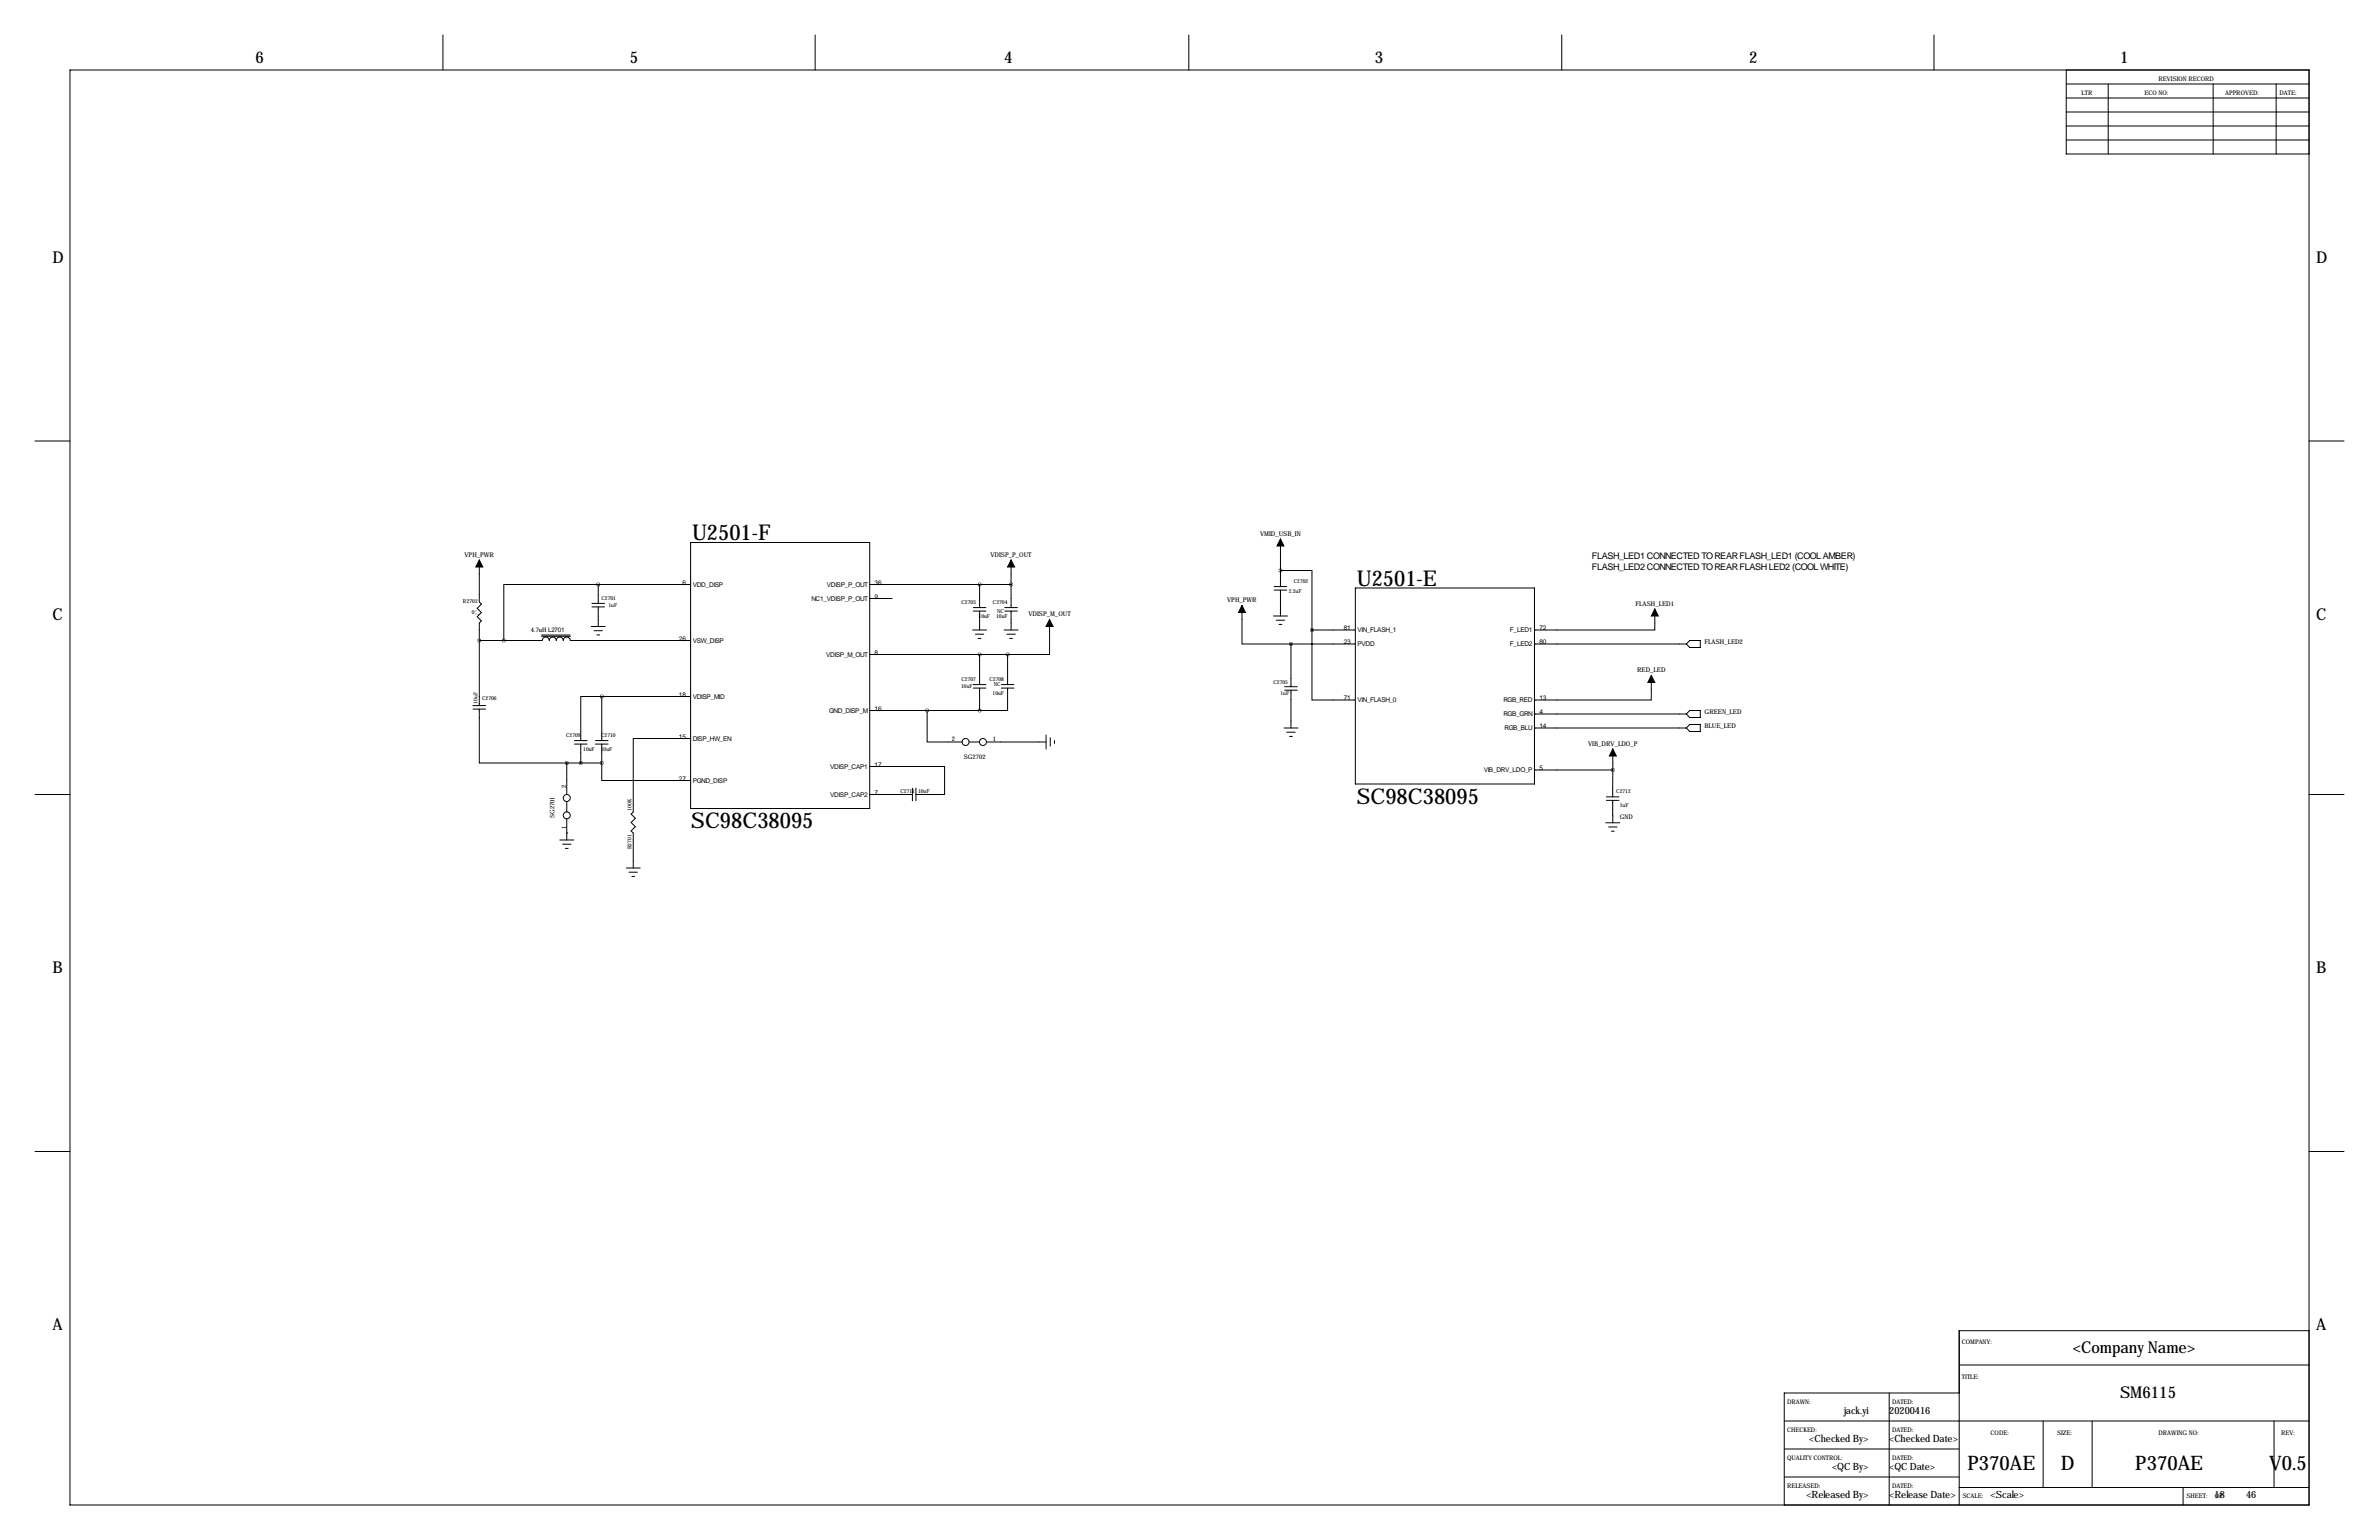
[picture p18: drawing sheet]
<svg xmlns="http://www.w3.org/2000/svg" width="864mm" height="559mm" viewBox="0 0 864 559" stroke-linecap="round" stroke-linejoin="round" font-family="sans-serif">
<defs><g id="words">
<g font-size="7.9">
<text x="251.2" y="196.1">U2501-F</text>
<text x="492.5" y="212.6">U2501-E</text>
<text x="492.5" y="291.8">SC98C38095</text>
<text x="251" y="300.5">SC98C38095</text>
</g>
<g font-size="7.3">
<text x="714.2" y="533.3">P370AE</text>
<text x="748.1" y="533.3">D</text>
<text x="775.1" y="533.3">P370AE</text>
<text x="823.7" y="533.3">V0.5</text>
</g>
<g font-size="5.9">
<text x="92.7" y="22.9">6</text>
<text x="228.6" y="22.9">5</text>
<text x="364.5" y="22.9">4</text>
<text x="499.1" y="22.9">3</text>
<text x="635" y="22.9">2</text>
<text x="769.6" y="22.9">1</text>
<text x="19" y="95.2">D</text>
<text x="840.7" y="95.2">D</text>
<text x="19" y="224.8">C</text>
<text x="840.7" y="224.8">C</text>
<text x="19" y="353.1">B</text>
<text x="840.7" y="353.1">B</text>
<text x="19" y="482.6">A</text>
<text x="840.7" y="482.6">A</text>
<text x="752.5" y="490.9">&lt;Company Name&gt;</text>
<text x="769.6" y="507.4">SM6115</text>
</g>
<g font-size="3.6">
<text x="669.5" y="513">jack.yi</text>
<text x="685.8" y="513">20200416</text>
<text x="656.8" y="523.2">&lt;Checked By&gt;</text>
<text x="685.8" y="523.2">&lt;Checked Date&gt;</text>
<text x="665.1" y="533.3">&lt;QC By&gt;</text>
<text x="685.8" y="533.3">&lt;QC Date&gt;</text>
<text x="655.7" y="543.5">&lt;Released By&gt;</text>
<text x="685.8" y="543.5">&lt;Release Date&gt;</text>
<text x="722.6" y="543.5">&lt;Scale&gt;</text>
<text x="803.9" y="543.5">18</text>
<text x="815.3" y="543.5">46</text>
</g>
<g font-size="3.3">
<text x="577.8" y="202.7">FLASH_LED1 CONNECTED TO REAR FLASH_LED1 (COOL AMBER)</text>
<text x="577.8" y="206.9">FLASH_LED2 CONNECTED TO REAR FLASH LED2 (COOL WHITE)</text>
</g>
<g font-size="2.4">
<text x="457.4" y="194.3">VMID_USB_IN</text>
<text x="168.6" y="202.2">VPH_PWR</text>
<text x="359.6" y="201.9">VDISP_P_OUT</text>
<text x="247.7" y="212.1">6</text>
<text x="251.5" y="212.9">VDD_DISP</text>
<text x="300.2" y="212.9">VDISP_P_OUT</text>
<text x="317.5" y="212.1">36</text>
<text x="294.6" y="218">NC1_VDISP_P_OUT</text>
<text x="317.5" y="217.2">9</text>
<text x="445.5" y="218.4">VPH_PWR</text>
<text x="593.7" y="219.7">FLASH_LED1</text>
<text x="373.3" y="223.5">VDISP_M_OUT</text>
<text x="246.5" y="232.4">26</text>
<text x="251.5" y="233.2">VSW_DISP</text>
<text x="487.8" y="233.7">23</text>
<text x="487.8" y="228.6">81</text>
<text x="492.8" y="229.4">VIN_FLASH_1</text>
<text x="548.1" y="229.4">F_LED1</text>
<text x="558.8" y="228.6">72</text>
<text x="558.8" y="233.7">80</text>
<text x="618.7" y="233.7">FLASH_LED2</text>
<text x="299.9" y="238.3">VDISP_M_OUT</text>
<text x="317.5" y="237.5">8</text>
<text x="492.8" y="234.5">PVDD</text>
<text x="548.1" y="234.5">F_LED2</text>
<text x="594.3" y="243.8">RED_LED</text>
<text x="246.5" y="252.7">18</text>
<text x="251.5" y="253.5">VDISP_MID</text>
<text x="317.5" y="257.8">16</text>
<text x="487.8" y="254">71</text>
<text x="492.8" y="254.8">VIN_FLASH_0</text>
<text x="545.8" y="254.8">RGB_RED</text>
<text x="558.8" y="254">13</text>
<text x="301" y="258.6">GND_DISP_M</text>
<text x="545.8" y="259.9">RGB_GRN</text>
<text x="558.8" y="259.1">4</text>
<text x="618.7" y="259.1">GREEN_LED</text>
<text x="246.5" y="268">15</text>
<text x="251.5" y="268.8">DISP_HW_EN</text>
<text x="546.2" y="265">RGB_BLU</text>
<text x="558.8" y="264.2">14</text>
<text x="618.7" y="264.2">BLUE_LED</text>
<text x="576.5" y="270.5">VIB_DRV_LDO_P</text>
<text x="301.4" y="278.9">VDISP_CAP1</text>
<text x="317.5" y="278.1">17</text>
<text x="538.6" y="280.2">VIB_DRV_LDO_P</text>
<text x="558.8" y="279.4">5</text>
<text x="246.5" y="283.2">27</text>
<text x="251.5" y="284">PGND_DISP</text>
<text x="301.4" y="289.1">VDISP_CAP2</text>
<text x="317.5" y="288.3">7</text>
</g>
<g font-size="2.3">
<text x="783.6" y="29.2">REVISION RECORD</text>
<text x="755.6" y="34.3">LTR</text>
<text x="778.5" y="34.3">ECO NO:</text>
<text x="807.7" y="34.3">APPROVED:</text>
<text x="827.5" y="34.3">DATE:</text>
<text x="192.7" y="229.4">4.7uH L2701</text>
<text x="345.5" y="269">2</text>
<text x="360.4" y="269">1</text>
<text x="349.9" y="275.2">SG2702</text>
<text x="205.5" y="285.8" transform="rotate(-90 205.5 285.8)">2</text>
<text x="201.3" y="296.9" transform="rotate(-90 201.3 296.9)">SG2701</text>
<text x="588" y="297.3">GND</text>
<text x="205.5" y="300.7" transform="rotate(-90 205.5 300.7)">1</text>
<text x="712.2" y="487.7">COMPANY:</text>
<text x="712.2" y="500.4">TITLE:</text>
<text x="648.7" y="509.3">DRAWN:</text>
<text x="686.8" y="509.3">DATED:</text>
<text x="648.7" y="519.4">CHECKED:</text>
<text x="686.8" y="519.4">DATED:</text>
<text x="722.6" y="520.7">CODE:</text>
<text x="746.8" y="520.7">SIZE:</text>
<text x="783.6" y="520.7">DRAWING NO:</text>
<text x="828" y="520.7">REV:</text>
<text x="648.7" y="529.6">QUALITY CONTROL:</text>
<text x="686.8" y="529.6">DATED:</text>
<text x="648.7" y="539.8">RELEASED:</text>
<text x="686.8" y="539.8">DATED:</text>
<text x="712.5" y="543.6">SCALE:</text>
<text x="793.7" y="543.6">SHEET:</text>
<text x="804" y="543.6">OF</text>
</g>
<g font-size="2">
<text x="467.8" y="215.3">2.2uF</text>
<text x="469.7" y="211.5">C2702</text>
<text x="168.1" y="218.8">R2702</text>
<text x="218.3" y="217.8">C2701</text>
<text x="220.9" y="220.4">1uF</text>
<text x="349" y="219.1">C2703</text>
<text x="360.5" y="219.1">C2704</text>
<text x="171.3" y="222.9">0¦¸</text>
<text x="355.2" y="224.2">10uF</text>
<text x="361.6" y="224.2">10uF</text>
<text x="362" y="222.3">NC</text>
<text x="348.9" y="249.6">10uF</text>
<text x="349" y="247">C2707</text>
<text x="359.2" y="247">C2708</text>
<text x="360.7" y="249">NC</text>
<text x="462.3" y="248.3">C2705</text>
<text x="173.4" y="255.3" transform="rotate(-90 173.4 255.3)">10uF</text>
<text x="175" y="254.1">C2706</text>
<text x="360.3" y="252.1">10uF</text>
<text x="464.8" y="252.1">1uF</text>
<text x="205.5" y="267.4">C2709</text>
<text x="218.2" y="267.4">C2710</text>
<text x="211.7" y="272.4">10uF</text>
<text x="218.1" y="272.4">10uF</text>
<text x="326.9" y="287.7">C2711</text>
<text x="333.2" y="287.7">10uF</text>
<text x="586.7" y="287.7">C2712</text>
<text x="588" y="292.8">1uF</text>
<text x="229.3" y="294.1" transform="rotate(-90 229.3 294.1)">100K</text>
<text x="229.3" y="308.2" transform="rotate(-90 229.3 308.2)">R2701</text>
</g>
</g></defs>
<g fill="none" stroke="#000" stroke-width=".36">
<path d="M160.8 12.7v12.7M295.9 12.7v12.7M431.5 12.7v12.7M566.9 12.7v12.7M702.1 12.7v12.7M25.4 25.4h812.8v520.7h-812.8zM750.1 25.4v30.5h88.1M750.1 35.6h88.1M750.1 30.5h88.1M765.3 30.5v25.4M803.4 30.5v25.4M826.3 30.5v25.4"/>
<path d="M750.1 50.8h88.1M750.1 45.7h88.1M750.1 40.6h88.1M12.7 160h12.7M838.2 160h12.7M250.7 196.8h65v96.6h-65zM464.8 195.6v17.3M174 203.2v15.2l.8 .8-1.6 1.5 1.6 1.5-1.6 1.6 1.6 1.5-.8 .8v29.9M214.9 218.9h4.6M217.2 212.1h-34.3v20.3M217.2 212.1v6.8M217.2 212.1h33.5"/>
<path d="M315.7 212.1h51.3M315.7 217.2h8.1M355.6 212.1v8.4M367 203.2v17.3M450.8 219.7v14h17.8M462.5 212.9h4.6M462.5 214.1h4.6M464.8 207h11.4v21.6M464.8 214.1v9.4M492 213.4h65v71.1h-65zM174 232.4h22.8a1.27 1.27 0 0 1 1.3-1.3 1.27 1.27 0 0 1 1.3 1.3 1.27 1.27 0 0 1 1.3-1.3 1.27 1.27 0 0 1 1.2 1.3 1.27 1.27 0 0 1 1.3-1.3 1.27 1.27 0 0 1 1.3 1.3 1.27 1.27 0 0 1 1.2-1.3 1.27 1.27 0 0 1 1.3 1.3h43.7M196.6 230.9h10.4"/>
<path d="M196.6 230.4h10.4M214.6 227.3h5.1M214.9 220.2h4.6M215.6 228.9h3.1M216.7 230.4h1M217.2 220.2v7.1M315.7 237.5h50.1M353.1 228.6h5M353.3 220.5h4.6M353.3 221.7h4.6M354.1 230.1h3M355.1 231.6h1"/>
<path d="M355.6 221.7v6.9M355.6 237.5v10.9M364.5 228.6h5.1M364.7 220.5h4.6M364.7 221.7h4.6M365.5 230.1h3.1M365.8 237.5v10.9M366.5 231.6h1M367 221.7v6.9M381 224.8v12.7h-15.2M462.3 223.5h5.1M463.3 225h3"/>
<path d="M464.3 226.6h1M468.6 233.7v15.5M468.6 233.7h23.4M476.2 228.6v25.4h15.8M476.2 228.6h15.8M557 233.7h55.1M600.7 221v7.6h-43.7M612.1 233.7l1.3-1.3h3.8v2.5h-3.8zM171.7 256h4.6M171.7 257.3h4.6M174 257.3v19.6h31.7M218.4 252.7h-7.6v16"/>
<path d="M218.4 252.7v16M218.4 252.7h32.3M315.7 257.8h39.9M336.5 257.8v11.4h12.7M353.3 248.4h4.6M353.3 249.7h4.6M355.6 249.7v8.1M363.5 248.4h4.5M363.5 249.7h4.5M365.8 249.7v8.1h-10.2M466.3 250.4h4.6M466.3 249.2h4.6"/>
<path d="M468.6 250.4v13.8M557 259.1h55.1M599.4 245.1v8.9h-42.4M612.1 259.1l1.3-1.3h3.8v2.5h-3.8zM205.7 276.9v11.4M205.7 276.9h12.7M208.5 268.7h4.6M208.5 270h4.6M210.8 270v6.9M216.2 268.7h4.5M216.2 270h4.5M218.4 276.9v6.3h32.3"/>
<path d="M218.4 270v6.9M250.7 268h-20.8v26.6l-.8 .8 1.5 1.5-1.5 1.5 1.5 1.6-1.5 1.5 .8 .8v12.7M315.7 278.1h27.2v10.2h-10.4M351.8 269.2h3.8M358.1 269.2h21.6M379.7 266.7v5.1M381.3 267.7v3.1M382.8 268.7v1M466.1 264.2h5.1M467.1 265.7h3.1M468.1 267.2h1M557 279.4h28.5"/>
<path d="M557 264.2h55.1M585.5 271.8v7.6M585.5 279.4l-.1 9.8M612.1 264.2l1.3-1.3h3.8v2.5h-3.8zM12.7 288.3h12.7M205.7 290.8v3.8M205.7 297.2v7.6M315.7 288.3h15.5M331.2 286v4.6M332.5 286v4.6M582.9 298.6h5.1M583.1 290.4h4.6"/>
<path d="M583.1 289.2h4.6M585.4 290.4l.1 8.2M838.2 288.3h12.7M203.2 304.8h5.1M204.2 306.3h3.1M205.2 307.8h1M205.7 302.3h.1M227.3 315h5.1M228.3 316.5h3.1M229.4 318h1M583.9 300.1h3.1M585 301.6h1"/>
<path d="M12.7 417.8h12.7M838.2 417.8h12.7M711.2 495.3h127M838.2 482.9h-127v63.2M647.7 515.6h190.5M685.8 505.5v40.6M711.2 505.5h-63.5v40.6M741.7 515.6v24.2M759.5 515.6v24.2M825.5 515.6v24.2M647.7 535.9h63.5M647.7 525.8h63.5"/>
<path d="M711.2 539.8h127M792.5 539.8v6.3"/>
<circle cx="350.5" cy="269.2" r="1.27"/>
<circle cx="356.8" cy="269.2" r="1.27"/>
<circle cx="205.7" cy="289.6" r="1.27"/>
<circle cx="205.7" cy="295.9" r="1.27"/>
</g>
<path d="M464.8 195.6l1.3 2.5h-2.6zM174 203.2l1.3 2.5h-2.6zM367 203.2l1.3 2.5h-2.5zM450.8 219.7l1.3 2.5h-2.5zM381 224.8l1.3 2.5h-2.6zM600.7 221l1.3 2.5h-2.6zM599.4 245.1l1.3 2.5h-2.5zM585.5 271.8l1.2 2.5h-2.5z" fill="#000" stroke="#000" stroke-width=".36"/>
<path d="M585.4 279.4a.05 .05 0 0 0 .1 0 .05 .05 0 0 0-.1 0zM468.6 233.7a.05 .05 0 0 0 .1 0 .05 .05 0 0 0-.1 0zM218.4 252.7a.05 .05 0 0 0 .1 0 .05 .05 0 0 0-.1 0zM476.2 228.6a.05 .05 0 0 0 .1 0 .05 .05 0 0 0-.1 0zM217.1 212.1a.05 .05 0 0 0 .1 0 .05 .05 0 0 0-.1 0zM464.8 207a.05 .05 0 0 0 .1 0 .05 .05 0 0 0-.1 0zM182.8 232.4a.05 .05 0 0 0 .1 0 .05 .05 0 0 0-.1 0zM367 212.1a.05 .05 0 0 0 .1 0 .05 .05 0 0 0-.1 0zM365.7 237.5a.05 .05 0 0 0 .1 0 .05 .05 0 0 0-.1 0zM210.8 276.9a.05 .05 0 0 0 .1 0 .05 .05 0 0 0-.1 0zM205.7 276.9a.05 .05 0 0 0 .1 0 .05 .05 0 0 0-.1 0zM218.4 276.9a.05 .05 0 0 0 .1 0 .05 .05 0 0 0-.1 0zM336.5 257.8a.05 .05 0 0 0 .1 0 .05 .05 0 0 0-.1 0zM173.9 232.4a.05 .05 0 0 0 .1 0 .05 .05 0 0 0-.1 0z" fill="#000" stroke="#000" stroke-width="1.3"/>
<use href="#words"/>
</svg>
